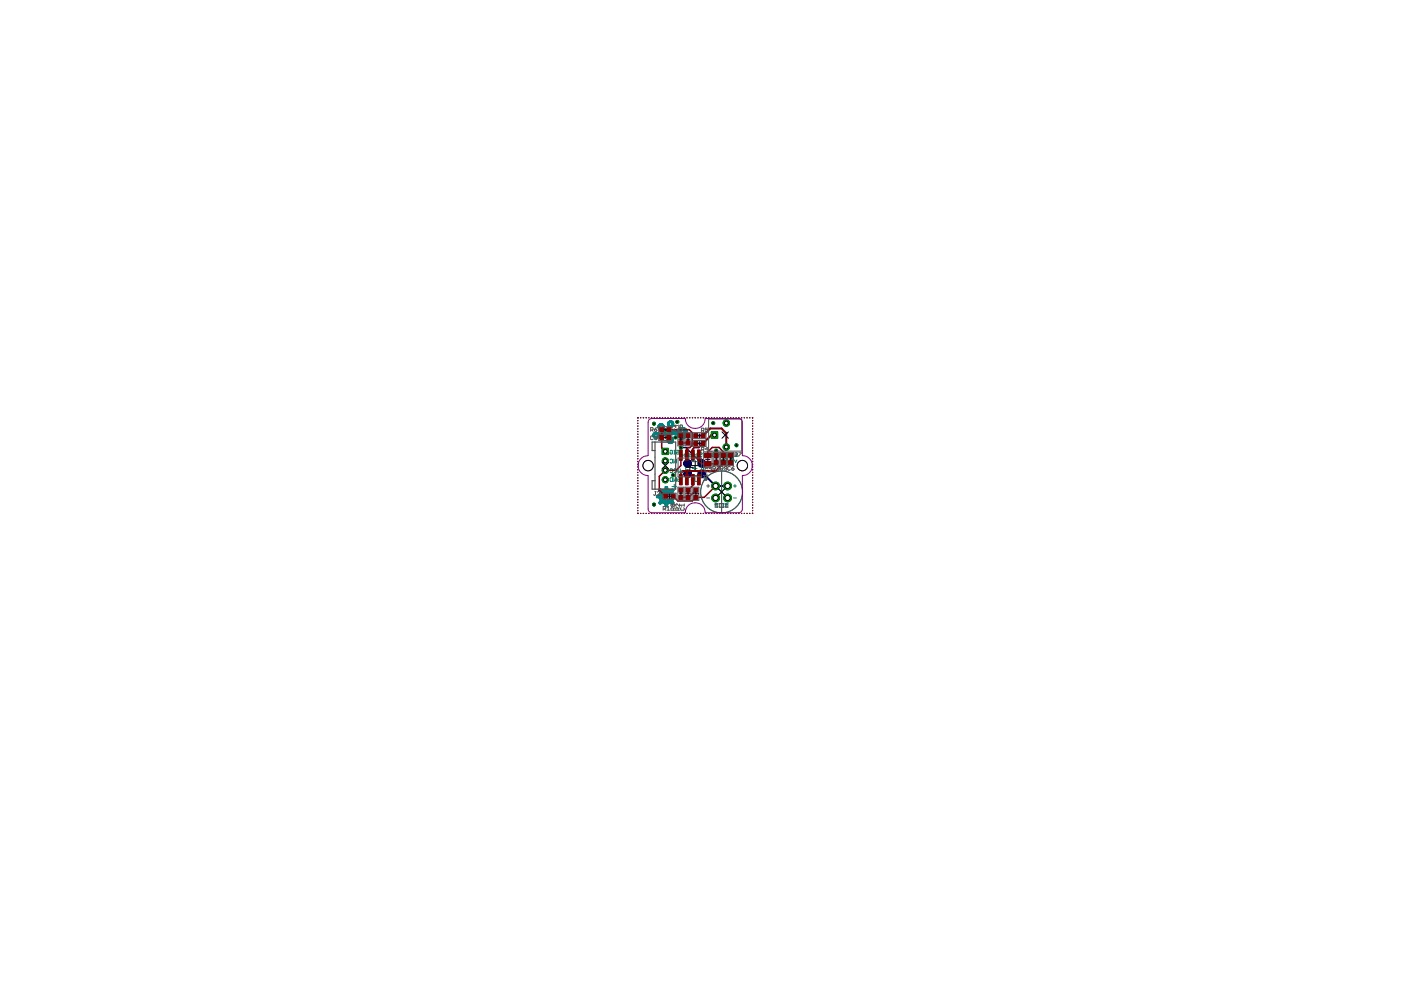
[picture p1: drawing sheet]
<svg xmlns="http://www.w3.org/2000/svg" width="297mm" height="210mm" viewBox="0 0 297 210" stroke-linecap="round" stroke-linejoin="round" font-family="sans-serif">
<g fill="none" stroke="#008080" stroke-width=".21">
<path d="M142.1 95.6l.1-.1 .4 .1v.5l-.1 .2-.4-.2v-.2h.2M142.1 97.5l.1-.1 .4 .1v.5l-.1 .2-.4-.2M142.1 99.5l.1-.1 .4 .1v.6l-.1 .1-.4-.1M142.9 97.4v.8l.5-.8v.8M142.9 99.5l.1-.1 .4 .1-.1 .7-.4-.1M142.9 95.5h.2M142.9 96.3h.2M143 95.5v.8M143.4 95.6l.2-.1 .4 .1-.2 .3-.4 .1 .2 .3 .4-.2M143.7 99.4v.5l.3 .3 .2-.3v-.5M144.4 91.7h1M144.4 96.2l.4 .3"/>
<path d="M144.8 96.2v.6M144.9 91.3v.9M145.2 96.2l.4 .2-.1 .4-.4-.2zM145.4 97.9h3.8v2.6l-.4 .3h-3.4zM145.9 96.2l.5 .2-.5 .2 .5 .2M146.7 96.8v-.4l.2-.2h.3v.6M146.8 99.4h1M147.3 98.8v1.1M148.1 96.5h-.6l.2-.3 .4 .2-.2 .4h-.2M148.4 96.1l.1-.1 .4 .1-.2 .3-.3 .1 .1 .3 .4-.2M150 96.2l.5 .2-.4 .1-.1 .1 .1 .2h.4M150.8 96.2l.5 .2-.5 .2 .5 .2"/>
<path d="M152.1 96.5h-.5l.1-.3 .4 .2v.2l-.4 .2M152.4 96.8l.2-.6h.4v.6M153 99.9v8.8M153.2 96v.8h.4l.2-.4-.6-.2M153.4 97.2v.8h-.4l-.2-.4 .6-.1M153.7 97.6l.5-.1-.1-.3-.4 .2v.5l.1 .1 .4-.1M154.1 96.2v.6h.4l.1-.6M154.5 97.9l.1 .1zM154.9 97.4l.1 .6 .4-.1M154.9 97.4l.4-.2 .1 .7M154.9 97.4l.5 .5M155 96.2l.4 .2-.1 .4-.4-.2z"/>
<path d="M155.7 97.5l.3 .5 .2-.5M156.2 96v.8h-.5M139.3 105.3h1.2M139.3 105.2h1.2M139.3 105.1h1.2M139.4 105.5h1.2M139.6 105h.9M139.7 104h.7M139.7 106.6h3.1M139.8 106.7h.5M139.8 104.1h3M139.8 103.9h.4"/>
<path d="M139.8 106.4h2.9M139.8 105.6h.8M139.8 104.9h.8M139.8 103.8h.3M139.9 106.8h.1M139.9 106.3h2.8M139.9 105.7h.8M139.9 104.8h.9M139.9 104.3h2.8M139.9 105.8h.9M140 104.6h.9M140 106.2h2.6"/>
<path d="M140 105.9h.8M140 104.4h2.6M140 104.5h2.6M140 106.1l-.3 .5M140 106.1h1.4M140.5 104h1.6M140.7 106.7h1.1M140.8 106l.6 .1M140.8 103.9h1M140.9 106.8h.7M141.1 103.8l-.7 .3-.5-.4-.2 .4 .3 .3-.2 .5-.5 .2v.4l.5 .1 .2 .5M141.1 107.3h.4"/>
<path d="M141.1 107.1h.4M141.1 107h.4M141.1 106.9h.4M141.1 103.8h.5M141.1 103.7h.4M141.1 103.5h.4M141.1 103.4h.4M141.4 103.3l.2 .5M141.5 103.3h-.4v.5M141.5 106.1h1.2M141.6 103.8l.6 .3 .4-.3 .2 .3-.2 .5-.7 .3-.2-.3h-.8l-.4 .3v.6l.3 .5M141.6 105.9h1.1"/>
<path d="M141.6 103.7l-.1-.5h-.5l-.1 .5-.4 .2-.5-.3-.4 .4 .4 .5-.2 .4-.6 .1v.5l.6 .1 .2 .5-.4 .5 .4 .4 .5-.4 .4 .2 .1 .6h.5l.1-.6M141.7 103.7l.5 .2 .4-.3 .4 .4-.3 .4 .1 .2-.9 .4a.7 .7 0 0 0-1.1-.3 .7 .7 0 0 0 0 1.1 .7 .7 0 0 0 1.1-.2l.9 .4-.1 .2 .3 .4-.4 .4-.4-.4-.6 .2M141.7 104.6h.8M141.8 105.8h.5M141.8 104.8h.5M141.9 104.9h.2M141.9 105.7l.8 .3M141.9 105.7l-.5 .4M141.9 105.7h.1M142.1 101.4l.5-.1v.8l-.5-.1zM142.2 104h.6M142.3 106.7h.4"/>
<path d="M142.4 103.9h.3M142.5 103.2h.9M142.5 106.8h.1M142.7 106l-.1 .2 .2 .4-.2 .2-.4-.2-.6 .1-.2 .7h-.3v-.6l-.7-.2-.5 .2M142.9 101.3v.8l.5-.8v.8M143 102.7v1M143.7 101.4l.1-.1 .4 .1-.1 .7-.4-.1v-.3h.3M146.5 101.7h.5l-.4-.4v.8M147.3 101.3l.2 .8 .4-.1v-.7M152.1 106.9l-.1-.1-.4 .1 .5 .6h-.5M152.3 103.6l1.4 1.4M152.4 107.4l.2 .1 .4-.1"/>
<path d="M152.4 106.9l.2-.1 .4 .1M153.2 107.5h.3M153.2 106.8h.3M153.4 106.8v.7M153.7 103.6l-1.4 1.4M153.8 107.5v-.7l.3 .2 .2-.2v.7M155.5 105.6h.6M155.5 103h.6M155.8 102.7v.7"/>
<circle cx="153" cy="104.3" r="4.4"/>
</g>
<g fill="#008080" stroke="#008080" stroke-width=".21">
<path d="M145.8 91.5v.6z"/>
<path d="M145.7 91.4l.1 .8z"/>
<path d="M145.7 91.3l.1 1z"/>
<path d="M145.7 91.3v1z"/>
<path d="M145.7 91.2v1.2z"/>
<path d="M145.6 91.2l.1 1.2z"/>
<path d="M145.6 91.1v1.4z"/>
<path d="M145.5 91l.1 1.6z"/>
<path d="M145.5 91v1.6z"/>
<path d="M145.4 90.9l.1 1.8z"/>
<path d="M145.4 90.9v1.8z"/>
<path d="M145.3 90.9l.1 1.8z"/>
<path d="M145.3 90.8l.1 2z"/>
<path d="M145.3 90.8v2z"/>
<path d="M145.2 90.8l.1 2z"/>
<path d="M145.2 90.8v2z"/>
<path d="M145.2 90.8v1z"/>
<path d="M145.2 91.9v.9z"/>
<path d="M145.2 90.7v.9z"/>
<path d="M145.2 92v.8z"/>
<path d="M145.1 90.7l.1 .9z"/>
<path d="M145.1 92l.1 .9z"/>
<path d="M145.1 90.7v.8z"/>
<path d="M145.1 92.1v.8z"/>
<path d="M145.1 90.7v.7z"/>
<path d="M145.1 92.2v.7z"/>
<path d="M145 90.7l.1 .7z"/>
<path d="M145 92.2l.1 .7z"/>
<path d="M145 90.7v.7z"/>
<path d="M145 92.2v.7z"/>
<path d="M144.9 90.7l.1 .7z"/>
<path d="M144.9 92.2l.1 .7z"/>
<path d="M144.9 92.3l.1 .6z"/>
<path d="M144.9 90.7v.6z"/>
<path d="M144.9 92.3v.6z"/>
<path d="M144.9 92.3v.7z"/>
<path d="M144.8 90.7l.1 .6z"/>
<path d="M144.8 92.3l.1 .7z"/>
<path d="M144.8 92.3l.1 .6z"/>
<path d="M144.8 90.6v.7z"/>
<path d="M144.8 92.3v.6z"/>
<path d="M144.7 90.6l.1 .7z"/>
<path d="M144.7 92.3l.1 .7z"/>
<path d="M144.7 92.4l.1 .6z"/>
<path d="M144.7 90.6v.7z"/>
<path d="M144.7 92.4v.6z"/>
<path d="M144.6 90.6l.1 .7z"/>
<path d="M144.6 92.4l.1 .6z"/>
<path d="M144.6 90.6v.7z"/>
<path d="M144.6 92.4v.6z"/>
<path d="M144.5 90.6l.1 .7z"/>
<path d="M144.5 92.3l.1 .6z"/>
<path d="M144.5 90.6v.7z"/>
<path d="M144.5 92.3v.6z"/>
<path d="M144.5 90.7v.6z"/>
<path d="M144.4 90.7l.1 .6z"/>
<path d="M144.4 92.3l.1 .7z"/>
<path d="M144.4 90.7v.6z"/>
<path d="M144.4 92.3v.6z"/>
<path d="M144.4 90.7v.7z"/>
<path d="M144.3 90.7l.1 .7z"/>
<path d="M144.3 92.2l.1 .7z"/>
<path d="M144.3 90.7v.7z"/>
<path d="M144.3 92.2v.7z"/>
<path d="M144.2 90.7l.1 .7z"/>
<path d="M144.2 92.1l.1 .8z"/>
<path d="M144.2 90.7l.1 .8z"/>
<path d="M144.2 90.7v.8z"/>
<path d="M144.2 92.1v.8z"/>
<path d="M144.2 90.7v.9z"/>
<path d="M144.2 92v.8z"/>
<path d="M144.1 90.8l.1 .9z"/>
<path d="M144.1 92l.1 .9z"/>
<path d="M144.1 90.8v2z"/>
<path d="M144 90.8l.1 2z"/>
<path d="M144 90.8v2z"/>
<path d="M144 90.9v1.8z"/>
<path d="M143.9 90.9l.1 1.8z"/>
<path d="M143.9 90.9v1.8z"/>
<path d="M143.8 90.9l.1 1.8z"/>
<path d="M143.8 91l.1 1.6z"/>
<path d="M143.8 91v1.6z"/>
<path d="M143.8 91.1v1.4z"/>
<path d="M143.7 91.1l.1 1.4z"/>
<path d="M143.7 91.1v1.4z"/>
<path d="M143.7 91.2v1.2z"/>
<path d="M143.6 91.2l.1 1.2z"/>
<path d="M143.6 91.3v1z"/>
<path d="M143.6 91.3v.9z"/>
<path d="M143.5 91.4l.1 .8z"/>
<path d="M143.5 91.4v.8z"/>
<path d="M143.4 91.4l.1 .7z"/>
<path d="M143.4 91.4v.7z"/>
<path d="M143.3 91.4l.1 .7z"/>
<path d="M143.3 91.4v.7z"/>
<path d="M143.2 91.4l.1 .7z"/>
<path d="M143.2 91.4v.7z"/>
<path d="M143.1 91.4l.1 .7z"/>
<path d="M143.1 91.4v.7z"/>
<path d="M143 91.4l.1 .7z"/>
<path d="M143 91.4v.7z"/>
<path d="M142.9 91.4l.1 .7z"/>
<path d="M142.9 91.4v.7z"/>
<path d="M142.8 91.4l.1 .7z"/>
<path d="M142.8 89.7l.1 .4z"/>
<path d="M142.8 89.6v.5z"/>
<path d="M142.8 91.4v.7z"/>
<path d="M142.8 89.6v.6z"/>
<path d="M142.7 89.5l.1 .8z"/>
<path d="M142.7 91.4l.1 .7z"/>
<path d="M142.7 93.2l.1 .4z"/>
<path d="M142.7 89.5v.8z"/>
<path d="M142.7 91.4v.7z"/>
<path d="M142.7 93.1v.5z"/>
<path d="M142.7 93.1v.6z"/>
<path d="M142.7 89.4v1z"/>
<path d="M142.7 93v.7z"/>
<path d="M142.6 89.4l.1 1z"/>
<path d="M142.6 91.4l.1 .7z"/>
<path d="M142.6 93l.1 .8z"/>
<path d="M142.6 92.9l.1 .9z"/>
<path d="M142.6 89.4v1z"/>
<path d="M142.6 91.4v.7z"/>
<path d="M142.6 92.9v.9z"/>
<path d="M142.6 89.4v1.1z"/>
<path d="M142.6 92.9v1z"/>
<path d="M142.5 89.3l.1 1.1z"/>
<path d="M142.5 91.4l.1 .7z"/>
<path d="M142.5 92.9l.1 1z"/>
<path d="M142.5 89.3l.1 1.2z"/>
<path d="M142.5 92.8l.1 1.1z"/>
<path d="M142.5 89.3v.6z"/>
<path d="M142.5 90v.5z"/>
<path d="M142.5 91.4v.7z"/>
<path d="M142.5 92.8v1.1z"/>
<path d="M142.5 89.3v.5z"/>
<path d="M142.4 89.3l.1 .4z"/>
<path d="M142.4 90.1l.1 .5z"/>
<path d="M142.4 91.4l.1 .7z"/>
<path d="M142.4 92.8l.1 1.1z"/>
<path d="M142.4 92.8l.1 .6z"/>
<path d="M142.4 93.4l.1 .6z"/>
<path d="M142.4 89.3v.4z"/>
<path d="M142.4 90.1v.4z"/>
<path d="M142.4 91.4v.7z"/>
<path d="M142.4 92.8v.4z"/>
<path d="M142.4 93.5v.5z"/>
<path d="M142.4 89.3v.3z"/>
<path d="M142.4 90.2v.4z"/>
<path d="M142.4 93.6v.4z"/>
<path d="M142.3 89.2l.1 .4z"/>
<path d="M142.3 90.2l.1 .4z"/>
<path d="M142.3 91.4l.1 .7z"/>
<path d="M142.3 92.8l.1 .4z"/>
<path d="M142.3 93.6l.1 .4z"/>
<path d="M142.3 89.2v.4z"/>
<path d="M142.3 90.2v.4z"/>
<path d="M142.3 91.4v.7z"/>
<path d="M142.3 92.7v.5z"/>
<path d="M142.3 93.6v.4z"/>
<path d="M142.3 89.3v.3z"/>
<path d="M142.3 92.7v.4z"/>
<path d="M142.3 93.7v.3z"/>
<path d="M142.2 89.3l.1 .3z"/>
<path d="M142.2 90.2l.1 .4z"/>
<path d="M142.2 91.4l.1 .7z"/>
<path d="M142.2 92.7l.1 .4z"/>
<path d="M142.2 93.7l.1 .3z"/>
<path d="M142.2 89.3v.3z"/>
<path d="M142.2 90.2v.4z"/>
<path d="M142.2 91.4v.7z"/>
<path d="M142.2 92.7v.4z"/>
<path d="M142.2 93.7v.3z"/>
<path d="M142.1 89.3l.1 .3z"/>
<path d="M142.1 90.2l.1 .4z"/>
<path d="M142.1 91.4l.1 .7z"/>
<path d="M142.1 92.7l.1 .4z"/>
<path d="M142.1 93.7l.1 .3z"/>
<path d="M142.1 92.7l.1 .3z"/>
<path d="M142.1 89.3v.3z"/>
<path d="M142.1 90.2v.5z"/>
<path d="M142.1 91.4v.7z"/>
<path d="M142.1 92.7v.3z"/>
<path d="M142.1 93.7v.3z"/>
<path d="M142 89.3l.1 .3z"/>
<path d="M142 90.2l.1 .5z"/>
<path d="M142 91.4l.1 .7z"/>
<path d="M142 92.7l.1 .3z"/>
<path d="M142 93.7l.1 .3z"/>
<path d="M142 89.2l.1 .4z"/>
<path d="M142 92.7l.1 .4z"/>
<path d="M142 89.2v.4z"/>
<path d="M142 90.2v.5z"/>
<path d="M142 91.4v.7z"/>
<path d="M142 92.7v.4z"/>
<path d="M142 93.7v.3z"/>
<path d="M142 89.3v.3z"/>
<path d="M142 90.2v.6z"/>
<path d="M142 89.3v.4z"/>
<path d="M141.9 89.3l.1 .4z"/>
<path d="M141.9 90.1l.1 .8z"/>
<path d="M141.9 91.3l.1 .8z"/>
<path d="M141.9 92.6l.1 .5z"/>
<path d="M141.9 93.7l.1 .3z"/>
<path d="M141.9 89.3v.4z"/>
<path d="M141.9 90.1v.9z"/>
<path d="M141.9 91.3v.9z"/>
<path d="M141.9 92.6v.5z"/>
<path d="M141.9 93.7v.3z"/>
<path d="M141.9 89.3v.5z"/>
<path d="M141.9 92.5v.6z"/>
<path d="M141.9 93.6v.4z"/>
<path d="M141.9 90v1.1z"/>
<path d="M141.9 91.2v1z"/>
<path d="M141.9 92.5v.7z"/>
<path d="M141.8 89.3l.1 2.9z"/>
<path d="M141.8 92.4l.1 .8z"/>
<path d="M141.8 93.6l.1 .4z"/>
<path d="M141.8 89.3v3z"/>
<path d="M141.8 92.4v.8z"/>
<path d="M141.8 93.5v.5z"/>
<path d="M141.8 89.4v3.9z"/>
<path d="M141.8 89.4v4.6z"/>
<path d="M141.7 89.4l.1 1.1z"/>
<path d="M141.7 90.6l.1 3.3z"/>
<path d="M141.7 89.4l.1 1z"/>
<path d="M141.7 90.7l.1 1z"/>
<path d="M141.7 91.8l.1 2.1z"/>
<path d="M141.7 89.4v1z"/>
<path d="M141.7 90.8v.8z"/>
<path d="M141.7 91.8v2.1z"/>
<path d="M141.6 89.5l.1 .8z"/>
<path d="M141.6 90.8l.1 .7z"/>
<path d="M141.6 91.9l.1 .8z"/>
<path d="M141.6 92.8l.1 1.1z"/>
<path d="M141.6 90.9l.1 .6z"/>
<path d="M141.6 92.9l.1 1z"/>
<path d="M141.6 89.6v.7z"/>
<path d="M141.6 91v.5z"/>
<path d="M141.6 92v.6z"/>
<path d="M141.6 92.9v.9z"/>
<path d="M141.6 89.6v.6z"/>
<path d="M141.6 91v.4z"/>
<path d="M141.6 92v.5z"/>
<path d="M141.6 93v.8z"/>
<path d="M141.5 89.6l.1 .6z"/>
<path d="M141.5 91l.1 .4z"/>
<path d="M141.5 92l.1 .5z"/>
<path d="M141.5 93l.1 .8z"/>
<path d="M141.5 89.7l.1 .4z"/>
<path d="M141.5 92l.1 .4z"/>
<path d="M141.5 93l.1 .7z"/>
<path d="M141.5 89.8v.2z"/>
<path d="M141.5 91.1v.3z"/>
<path d="M141.5 92v.4z"/>
<path d="M141.5 93v.7z"/>
<path d="M141.5 93.1v.5z"/>
<path d="M141.5 92.1v.3z"/>
<path d="M141.5 93.2v.4z"/>
<path d="M141.4 91.1l.1 .3z"/>
<path d="M141.4 92.1l.1 .3z"/>
<path d="M141.4 93.3l.1 .2z"/>
<path d="M141.4 91.1v.3z"/>
<path d="M141.4 92.1v.3z"/>
<path d="M141.3 91.1l.1 .3z"/>
<path d="M141.3 92.1l.1 .3z"/>
<path d="M141.3 91.1v.3z"/>
<path d="M141.3 92.1v.3z"/>
<path d="M141.3 92v.4z"/>
<path d="M141.2 91.1l.1 .3z"/>
<path d="M141.2 92l.1 .4z"/>
<path d="M141.2 91.1v.4z"/>
<path d="M141.2 92v.4z"/>
<path d="M141.2 91.9v.5z"/>
<path d="M141.1 91.1l.1 .4z"/>
<path d="M141.1 91.9l.1 .5z"/>
<path d="M141.1 91.9l.1 .4z"/>
<path d="M141.1 91.1v.5z"/>
<path d="M141.1 91.9v.4z"/>
<path d="M141.1 91.1v.6z"/>
<path d="M141.1 91.8v.5z"/>
<path d="M141 91.1l.1 1.2z"/>
<path d="M141 91.1v1.2z"/>
<path d="M141 91v1.3z"/>
<path d="M140.9 91.1l.1 1.1z"/>
<path d="M140.9 91v1.2z"/>
<path d="M140.8 90.9l.1 1.2z"/>
<path d="M140.8 90.3v.4z"/>
<path d="M140.8 90.9v.4z"/>
<path d="M140.8 91.4v.6z"/>
<path d="M140.8 90.3v.9z"/>
<path d="M140.7 90.2l.1 1z"/>
<path d="M140.7 91.5l.1 .5z"/>
<path d="M140.7 91.7l.1 .3z"/>
<path d="M140.7 90.1v1.1z"/>
<path d="M140.7 91.7v.3z"/>
<path d="M140.6 90l.1 1.1z"/>
<path d="M140.6 91.7l.1 .3z"/>
<path d="M140.6 91.8l.1 .3z"/>
<path d="M140.6 90v1.1z"/>
<path d="M140.6 91.8v.3z"/>
<path d="M140.5 89.9l.1 1.2z"/>
<path d="M140.5 91.8l.1 .3z"/>
<path d="M140.5 89.9v1.2z"/>
<path d="M140.5 91.8v.3z"/>
<path d="M140.4 89.9l.1 .5z"/>
<path d="M140.4 90.6l.1 .5z"/>
<path d="M140.4 91.8l.1 .3z"/>
<path d="M140.4 89.9v.4z"/>
<path d="M140.4 90.7v.4z"/>
<path d="M140.4 91.8v.3z"/>
<path d="M140.4 90.7v.5z"/>
<path d="M140.3 89.9l.1 .4z"/>
<path d="M140.3 90.8l.1 .3z"/>
<path d="M140.3 91.8l.1 .3z"/>
<path d="M140.3 89.9l.1 .3z"/>
<path d="M140.3 89.9v.3z"/>
<path d="M140.3 90.8v.4z"/>
<path d="M140.3 91.8v.3z"/>
<path d="M140.2 89.8l.1 .4z"/>
<path d="M140.2 90.8l.1 .4z"/>
<path d="M140.2 91.8l.1 .3z"/>
<path d="M140.2 91.9l.1 .3z"/>
<path d="M140.2 89.8v.4z"/>
<path d="M140.2 90.8v.4z"/>
<path d="M140.2 91.9v.3z"/>
<path d="M140.1 89.8l.1 .4z"/>
<path d="M140.1 90.8l.1 .4z"/>
<path d="M140.1 91.9l.1 .3z"/>
<path d="M140.1 89.8v.4z"/>
<path d="M140.1 90.8v.4z"/>
<path d="M140.1 91.9v.3z"/>
<path d="M140 89.9l.1 .3z"/>
<path d="M140 90.8l.1 .4z"/>
<path d="M140 91.9l.1 .3z"/>
<path d="M140 89.9v.3z"/>
<path d="M140 90.8v.4z"/>
<path d="M140 91.9v.3z"/>
<path d="M140 90.8v.3z"/>
<path d="M139.9 89.9l.1 .4z"/>
<path d="M139.9 90.7l.1 .5z"/>
<path d="M139.9 91.9l.1 .3z"/>
<path d="M139.9 89.9v.4z"/>
<path d="M139.9 90.7v.4z"/>
<path d="M139.9 91.9v.3z"/>
<path d="M139.8 89.9l.1 .4z"/>
<path d="M139.8 90.7l.1 .4z"/>
<path d="M139.8 92l.1 .3z"/>
<path d="M139.8 89.9l.1 .5z"/>
<path d="M139.8 90.6l.1 .5z"/>
<path d="M139.8 91.9l.1 .4z"/>
<path d="M139.8 89.9v1.2z"/>
<path d="M139.8 91.9v.4z"/>
<path d="M139.8 92v.3z"/>
<path d="M139.7 90l.1 1.1z"/>
<path d="M139.7 92l.1 .4z"/>
<path d="M139.7 90l.1 1z"/>
<path d="M139.7 91.9l.1 .5z"/>
<path d="M139.7 90v1z"/>
<path d="M139.7 92v.5z"/>
<path d="M139.7 92v.6z"/>
<path d="M139.6 90l.1 1z"/>
<path d="M139.6 91.9l.1 .7z"/>
<path d="M139.6 90.1l.1 .8z"/>
<path d="M139.6 91.9l.1 .8z"/>
<path d="M139.6 90.1v.8z"/>
<path d="M139.6 91.9v.8z"/>
<path d="M139.6 90.2v.6z"/>
<path d="M139.6 91.8v1z"/>
<path d="M139.5 90.2l.1 .6z"/>
<path d="M139.5 91.8l.1 1z"/>
<path d="M139.5 90.3v.4z"/>
<path d="M139.5 91.8v1z"/>
<path d="M139.5 90.4v.2z"/>
<path d="M139.4 91.8l.1 1.1z"/>
<path d="M139.4 91.7v1.2z"/>
<path d="M139.4 91.7v.5z"/>
<path d="M139.4 92.4v.5z"/>
<path d="M139.3 91.7l.1 .5z"/>
<path d="M139.3 92.5l.1 .4z"/>
<path d="M139.3 91.7l.1 .4z"/>
<path d="M139.3 91.7v.4z"/>
<path d="M139.3 92.5v.4z"/>
<path d="M139.3 92.5v.5z"/>
<path d="M139.2 91.7l.1 .4z"/>
<path d="M139.2 92.6l.1 .4z"/>
<path d="M139.2 91.7l.1 .3z"/>
<path d="M139.2 91.7v.3z"/>
<path d="M139.2 92.6v.4z"/>
<path d="M139.1 91.7l.1 .3z"/>
<path d="M139.1 92.6l.1 .4z"/>
<path d="M139.1 91.7v.3z"/>
<path d="M139.1 92.6v.4z"/>
<path d="M139 91.7l.1 .3z"/>
<path d="M139 92.6l.1 .4z"/>
<path d="M139 91.7v.3z"/>
<path d="M139 92.6v.4z"/>
<path d="M138.9 91.7l.1 .3z"/>
<path d="M138.9 92.6l.1 .4z"/>
<path d="M138.9 91.7v.3z"/>
<path d="M138.9 92.6v.4z"/>
<path d="M138.9 91.7v.4z"/>
<path d="M138.8 91.7l.1 .4z"/>
<path d="M138.8 92.5l.1 .5z"/>
<path d="M138.8 92.5l.1 .4z"/>
<path d="M138.8 91.7v.4z"/>
<path d="M138.8 92.5v.4z"/>
<path d="M138.8 91.7v.5z"/>
<path d="M138.7 91.7l.1 .5z"/>
<path d="M138.7 92.4l.1 .5z"/>
<path d="M138.7 91.7v1.2z"/>
<path d="M138.7 91.8v1.1z"/>
<path d="M138.6 91.8l.1 1z"/>
<path d="M138.6 91.8v1z"/>
<path d="M138.5 91.9l.1 .8z"/>
<path d="M138.5 91.9v.8z"/>
<path d="M138.5 92v.6z"/>
<path d="M138.4 92.1l.1 .5z"/>
<path d="M138.4 92.1l.1 .4z"/>
</g>
<path d="M149.5 101.3h.4v.4h-.4z" fill-rule="evenodd" fill="#008080" stroke="#008080" stroke-width=".21"/>
<g fill="#000080" stroke="#000080" stroke-width=".21">
<circle cx="148.8" cy="100.5" r=".85"/>
<circle cx="145.8" cy="100.5" r=".85"/>
<circle cx="145.8" cy="98.3" r=".85"/>
<circle cx="148.8" cy="98.3" r=".85"/>
</g>
<g fill="none" stroke="#000080" stroke-width=".25">
<path d="M135.2 89.2h.1M135.2 89.7v.1M135.2 90.3v.1M135.2 90.9v.1M135.2 91.5h.1M135.2 92v.1M135.2 92.6v.1M135.2 93.2v.1M135.2 93.8v.1M135.2 94.4h.1M135.2 94.9v.1M135.2 95.5v.1"/>
<path d="M135.2 96.1v.1M135.2 96.7h.1M135.2 97.2v.1M135.2 97.8v.1M135.2 98.4v.1M135.2 99h.1M135.2 99.5v.1M135.3 88.6h-.1M135.8 88.6h.1M136.4 88.6h.1M137 88.6h.1M137.5 88.6h.1"/>
<path d="M138.1 88.6h.1M138.7 88.6h.1M139.3 88.6h.1M139.8 88.6h.1M140.4 88.6h.1M141 88.6h.1M141.6 88.6h.1M142.2 88.6h.1M142.7 88.6h.1M143.3 88.6h.1M143.9 88.6h.1M144.5 88.6h.1"/>
<path d="M145.1 88.6h.1M145.6 88.6h.1M146.2 88.6h.1M146.8 88.6h.1M147.4 88.6h.1M148 88.6h.1M148.5 88.6h.1M149.1 88.6h.1M149.7 88.6h.1M150.3 88.6h.1M150.8 88.6h.1M151.4 88.6h.1"/>
<path d="M152 88.6h.1M152.6 88.6h.1M153.1 88.6h.1M153.7 88.6h.1M154.3 88.6h.1M154.9 88.6h.1M155.5 88.6h.1M156 88.6h.1M156.6 88.6h.1M157.2 88.6h.1M157.8 88.6h.1M158.3 88.6h.1"/>
<path d="M158.9 88.6h.1M159.5 88.6h.1M159.6 89.2h.1M159.6 89.7v.1M159.6 90.3v.1M159.6 90.9v.1M159.6 91.5h.1M159.6 92v.1M159.6 92.6v.1M159.6 93.2v.1M159.6 93.8v.1M159.6 94.4h.1"/>
<path d="M159.6 94.9v.1M159.6 95.5v.1M159.6 96.1v.1M159.6 96.7h.1M159.6 97.2v.1M159.6 97.8v.1M159.6 98.4v.1M159.6 99h.1M159.6 99.5v.1M135.2 108.8l.1 .1M135.2 100.1v.1M135.2 100.7v.1"/>
<path d="M135.2 101.3v.1M135.2 101.9h.1M135.2 102.4v.1M135.2 103v.1M135.2 103.6v.1M135.2 104.2h.1M135.2 104.8h.1M135.2 105.3v.1M135.2 105.9v.1M135.2 106.5v.1M135.2 107.1h.1M135.2 107.7h.1"/>
<path d="M135.2 108.2v.1M135.8 108.9h.1M136.4 108.9h.1M137 108.9h.1M137.5 108.9h.1M138.1 108.9h.1M138.7 108.9h.1M139.3 108.9h.1M139.8 108.9h.1M140.4 108.9h.1M141 108.9h.1M141.6 108.9h.1"/>
<path d="M142.2 108.9h.1M142.7 108.9h.1M143.3 108.9h.1M143.9 108.9h.1M144.5 108.9h.1M145.1 108.9h.1M145.6 108.9h.1M146.2 108.9h.1M146.8 108.9h.1M147.4 108.9h.1M148 108.9h.1M148.5 108.9h.1"/>
<path d="M149.1 108.9h.1M149.7 108.9h.1M150.3 108.9h.1M150.8 108.9h.1M151.4 108.9h.1M152 108.9h.1M152.6 108.9h.1M153.1 108.9h.1M153.7 108.9h.1M154.3 108.9h.1M154.9 108.9h.1M155.5 108.9h.1"/>
<path d="M156 108.9h.1M156.6 108.9h.1M157.2 108.9h.1M157.8 108.9h.1M158.3 108.9h.1M158.9 108.9h.1M159.6 108.8l-.1 .1M159.6 100.1v.1M159.6 100.7v.1M159.6 101.3v.1M159.6 101.9h.1M159.6 102.4v.1"/>
<path d="M159.6 103v.1M159.6 103.6v.1M159.6 104.2h.1M159.6 104.8h.1M159.6 105.3v.1M159.6 105.9v.1M159.6 106.5v.1M159.6 107.1h.1M159.6 107.7h.1M159.6 108.2v.1"/>
</g>
<path d="M144.4 94.9h1l3.4 3.4" fill="none" stroke="#000080" stroke-width=".32"/>
<path d="M148.8 100.5h.3l2.6 2.5h2.6" fill="none" stroke="#000080" stroke-width=".42"/>
<path d="M140.4 95.1h1.3v1.3h-1.3z" fill="#008000" stroke="#008000" stroke-width=".21"/>
<circle cx="141.1" cy="95.7" r=".4" fill="#fff" stroke="#000" stroke-width=".21"/>
<circle cx="141.1" cy="97.7" r=".66" fill="#008000" stroke="#008000" stroke-width=".21"/>
<circle cx="141.1" cy="97.7" r=".4" fill="#fff" stroke="#000" stroke-width=".21"/>
<circle cx="141.1" cy="99.7" r=".66" fill="#008000" stroke="#008000" stroke-width=".21"/>
<circle cx="141.1" cy="99.7" r=".4" fill="#fff" stroke="#000" stroke-width=".21"/>
<circle cx="141.1" cy="101.7" r=".66" fill="#008000" stroke="#008000" stroke-width=".21"/>
<circle cx="141.1" cy="101.7" r=".4" fill="#fff" stroke="#000" stroke-width=".21"/>
<circle cx="154" cy="94.8" r=".68" fill="#008000" stroke="#008000" stroke-width=".21"/>
<circle cx="154" cy="94.8" r=".4" fill="#fff" stroke="#000" stroke-width=".21"/>
<circle cx="154" cy="89.7" r=".68" fill="#008000" stroke="#008000" stroke-width=".21"/>
<circle cx="154" cy="89.7" r=".4" fill="#fff" stroke="#000" stroke-width=".21"/>
<path d="M150.8 91.6h1.4v1.3h-1.4z" fill="#008000" stroke="#008000" stroke-width=".21"/>
<circle cx="151.5" cy="92.2" r=".4" fill="#fff" stroke="#000" stroke-width=".21"/>
<circle cx="151.7" cy="103" r=".83" fill="#008000" stroke="#008000" stroke-width=".21"/>
<circle cx="151.7" cy="103" r=".55" fill="#fff" stroke="#000" stroke-width=".21"/>
<circle cx="151.7" cy="105.6" r=".83" fill="#008000" stroke="#008000" stroke-width=".21"/>
<circle cx="151.7" cy="105.6" r=".55" fill="#fff" stroke="#000" stroke-width=".21"/>
<circle cx="154.3" cy="103" r=".83" fill="#008000" stroke="#008000" stroke-width=".21"/>
<circle cx="154.3" cy="103" r=".55" fill="#fff" stroke="#000" stroke-width=".21"/>
<circle cx="154.3" cy="105.6" r=".83" fill="#008000" stroke="#008000" stroke-width=".21"/>
<circle cx="154.3" cy="105.6" r=".55" fill="#fff" stroke="#000" stroke-width=".21"/>
<circle cx="142.7" cy="100.8" r=".32" fill="#008000" stroke="#008000" stroke-width=".21"/>
<circle cx="142.7" cy="100.8" r=".15" fill="#fff" stroke="#000" stroke-width=".21"/>
<circle cx="143.6" cy="89.5" r=".32" fill="#008000" stroke="#008000" stroke-width=".21"/>
<circle cx="143.6" cy="89.5" r=".15" fill="#fff" stroke="#000" stroke-width=".21"/>
<circle cx="138.7" cy="89.8" r=".32" fill="#008000" stroke="#008000" stroke-width=".21"/>
<circle cx="138.7" cy="89.8" r=".15" fill="#fff" stroke="#000" stroke-width=".21"/>
<circle cx="151.2" cy="89.7" r=".32" fill="#008000" stroke="#008000" stroke-width=".21"/>
<circle cx="151.2" cy="89.7" r=".15" fill="#fff" stroke="#000" stroke-width=".21"/>
<circle cx="156.1" cy="94.4" r=".32" fill="#008000" stroke="#008000" stroke-width=".21"/>
<circle cx="156.1" cy="94.4" r=".15" fill="#fff" stroke="#000" stroke-width=".21"/>
<circle cx="138.7" cy="107" r=".32" fill="#008000" stroke="#008000" stroke-width=".21"/>
<circle cx="138.7" cy="107" r=".15" fill="#fff" stroke="#000" stroke-width=".21"/>
<circle cx="143.2" cy="92.8" r=".32" fill="#008000" stroke="#008000" stroke-width=".21"/>
<circle cx="143.2" cy="92.8" r=".15" fill="#fff" stroke="#000" stroke-width=".21"/>
<circle cx="151.8" cy="95.5" r=".32" fill="#008000" stroke="#008000" stroke-width=".21"/>
<circle cx="151.8" cy="95.5" r=".15" fill="#fff" stroke="#000" stroke-width=".21"/>
<circle cx="144.4" cy="94.9" r=".32" fill="#008000" stroke="#008000" stroke-width=".21"/>
<circle cx="144.4" cy="94.9" r=".15" fill="#fff" stroke="#000" stroke-width=".21"/>
<g fill="#800000" stroke="#800000" stroke-width=".21">
<path d="M147.1 105h.8v.9h-.8z" fill-rule="evenodd"/>
<path d="M147.1 103.5h.8v.8h-.8z" fill-rule="evenodd"/>
<path d="M142.3 104.8h.8v.8h-.8z" fill-rule="evenodd"/>
<path d="M140.8 104.8h.8v.8h-.8z" fill-rule="evenodd"/>
<path d="M145.5 105h.8v.9h-.8z" fill-rule="evenodd"/>
<path d="M145.5 103.5h.8v.8h-.8z" fill-rule="evenodd"/>
<path d="M151.4 96.2h.9v.8h-.9z" fill-rule="evenodd"/>
<path d="M151.4 97.7h.9v.8h-.9z" fill-rule="evenodd"/>
<path d="M149.4 97.9h1.3v.9h-1.3z" fill-rule="evenodd"/>
<path d="M149.4 96.1h1.3v.9h-1.3z" fill-rule="evenodd"/>
<path d="M148.6 93.6h.9v.8h-.9z" fill-rule="evenodd"/>
<path d="M147.1 93.6h.8v.8h-.8z" fill-rule="evenodd"/>
<path d="M143.9 93.5h.9v.8h-.9z" fill-rule="evenodd"/>
<path d="M143.9 92h.9v.8h-.9z" fill-rule="evenodd"/>
<path d="M145.5 92h.8v.8h-.8z" fill-rule="evenodd"/>
<path d="M145.5 93.5h.8v.8h-.8z" fill-rule="evenodd"/>
<path d="M143.9 103.5h.9v.8h-.9z" fill-rule="evenodd"/>
<path d="M143.9 105h.9v.9h-.9z" fill-rule="evenodd"/>
<path d="M147.1 92h.8v.8h-.8z" fill-rule="evenodd"/>
<path d="M148.6 92h.9v.8h-.9z" fill-rule="evenodd"/>
<path d="M153 97.7h.8v.8h-.8z" fill-rule="evenodd"/>
<path d="M153 96.2h.8v.8h-.8z" fill-rule="evenodd"/>
<path d="M154.5 97.7h.8v.8h-.8z" fill-rule="evenodd"/>
<path d="M154.5 96.2h.8v.8h-.8z" fill-rule="evenodd"/>
<path d="M141.4 90.7h.8v.8h-.8z" fill-rule="evenodd"/>
<path d="M139.9 90.7h.8v.8h-.8z" fill-rule="evenodd"/>
<path d="M139.9 92.3h.8v.9h-.8z" fill-rule="evenodd"/>
<path d="M141.4 92.3h.8v.9h-.8z" fill-rule="evenodd"/>
</g>
<g fill="#800000" stroke="#800000" stroke-width=".21">
<path d="M144.1 100.6h.6v2.2h-.6z"/>
<path d="M145.3 100.6h.6v2.2h-.6z"/>
<path d="M146.6 100.6h.6v2.2h-.6z"/>
<path d="M147.9 100.6h.6v2.2h-.6z"/>
<path d="M147.9 95.4h.6v2.2h-.6z"/>
<path d="M146.6 95.4h.6v2.2h-.6z"/>
<path d="M145.3 95.4h.6v2.2h-.6z"/>
<path d="M144.1 95.4h.6v2.2h-.6z"/>
</g>
<g fill="none" stroke="#800000" stroke-width=".25">
<path d="M135.2 89.2h.1M135.2 89.7v.1M135.2 90.3v.1M135.2 90.9v.1M135.2 91.5h.1M135.2 92v.1M135.2 92.6v.1M135.2 93.2v.1M135.2 93.8v.1M135.2 94.4h.1M135.2 94.9v.1M135.2 95.5v.1"/>
<path d="M135.2 96.1v.1M135.2 96.7h.1M135.2 97.2v.1M135.2 97.8v.1M135.2 98.4v.1M135.2 99h.1M135.2 99.5v.1M135.3 88.6h-.1M135.8 88.6h.1M136.4 88.6h.1M137 88.6h.1M137.5 88.6h.1"/>
<path d="M138.1 88.6h.1M138.7 88.6h.1M139.3 88.6h.1M139.8 88.6h.1M140.4 88.6h.1M141 88.6h.1M141.6 88.6h.1M142.2 88.6h.1M142.7 88.6h.1M143.3 88.6h.1M143.9 88.6h.1M144.4 93.9h.1"/>
<path d="M144.5 88.6h.1M145.1 88.6h.1M145.6 88.6h.1M146.2 88.6h.1M146.8 88.6h.1M147.4 88.6h.1M148 88.6h.1M148.5 88.6h.1M149.1 88.6h.1M149.7 88.6h.1M150.3 88.6h.1M150.8 88.6h.1"/>
<path d="M151.4 88.6h.1M152 88.6h.1M152.6 88.6h.1M153.1 88.6h.1M153.7 88.6h.1M154.3 88.6h.1M154.9 88.6h.1M155.5 88.6h.1M156 88.6h.1M156.6 88.6h.1M157.2 88.6h.1M157.8 88.6h.1"/>
<path d="M158.3 88.6h.1M158.9 88.6h.1M159.5 88.6h.1M159.6 89.2h.1M159.6 89.7v.1M159.6 90.3v.1M159.6 90.9v.1M159.6 91.5h.1M159.6 92v.1M159.6 92.6v.1M159.6 93.2v.1M159.6 93.8v.1"/>
<path d="M159.6 94.4h.1M159.6 94.9v.1M159.6 95.5v.1M159.6 96.1v.1M159.6 96.7h.1M159.6 97.2v.1M159.6 97.8v.1M159.6 98.4v.1M159.6 99h.1M159.6 99.5v.1M135.2 108.8l.1 .1M135.2 100.1v.1"/>
<path d="M135.2 100.7v.1M135.2 101.3v.1M135.2 101.9h.1M135.2 102.4v.1M135.2 103v.1M135.2 103.6v.1M135.2 104.2h.1M135.2 104.8h.1M135.2 105.3v.1M135.2 105.9v.1M135.2 106.5v.1M135.2 107.1h.1"/>
<path d="M135.2 107.7h.1M135.2 108.2v.1M135.8 108.9h.1M136.4 108.9h.1M137 108.9h.1M137.5 108.9h.1M138.1 108.9h.1M138.7 108.9h.1M139.3 108.9h.1M139.8 108.9h.1M140.4 108.9h.1M141 108.9h.1"/>
<path d="M141.6 108.9h.1M142.2 108.9h.1M142.7 108.9h.1M143.3 108.9h.1M143.9 108.9h.1M144.5 108.9h.1M145.1 108.9h.1M145.6 108.9h.1M146.2 108.9h.1M146.8 108.9h.1M147.4 108.9h.1M148 108.9h.1"/>
<path d="M148.5 108.9h.1M149.1 108.9h.1M149.7 108.9h.1M150.3 108.9h.1M150.8 108.9h.1M151.4 108.9h.1M152 108.9h.1M152.6 108.9h.1M153.1 108.9h.1M153.7 108.9h.1M154.3 108.9h.1M154.9 108.9h.1"/>
<path d="M155.5 108.9h.1M156 108.9h.1M156.6 108.9h.1M157.2 108.9h.1M157.8 108.9h.1M158.3 108.9h.1M158.9 108.9h.1M159.6 108.8l-.1 .1M159.6 100.1v.1M159.6 100.7v.1M159.6 101.3v.1M159.6 101.9h.1"/>
<path d="M159.6 102.4v.1M159.6 103v.1M159.6 103.6v.1M159.6 104.2h.1M159.6 104.8h.1M159.6 105.3v.1M159.6 105.9v.1M159.6 106.5v.1M159.6 107.1h.1M159.6 107.7h.1M159.6 108.2v.1"/>
</g>
<path d="M144.5 93.9h1.4M145.4 99.9l.2 .2 .3-.2M145.6 99.9v1.8M149.1 92.4l1.5-1.6h2.4l1 1.1v2.9M151.5 92.2h-.7l-1.7 1.8M153.4 98.1l-1.7 1.8h-7l-.3 .3v1.5M153.4 96.6h1.6" fill="none" stroke="#800000" stroke-width=".42"/>
<path d="M140.3 91.1v3.9l.8 .7M141.8 91.1h4.3l.7 .6v2.7l-.5 .5h-.4l-.3 .3v1.3M144.4 93.9v2.6l-.2 .1 .2 2.1-1 1h-2.3l-1.3 1.3v2.9l1.4 1.3M146.8 94h.7M146.8 93.9l.1 .1-.1 .1M148.2 96.5v1.3l.5 .5h2.9l.2-.2M149.1 94l-.9 .9h-1l-.3 .3v1.3M150.1 96.6v-.8l.9-.9h1.4l1 .9v.8M144.4 105.5h1.5M146.9 101.7v1.2l-1 1M147.5 103.9l-1.5 1.6M151.7 103l-2.4 2.5h-1.8l-.7 .7h-3.1l-1-1" fill="none" stroke="#800000" stroke-width=".32"/>
<path d="M145.9 105.5h.1" fill="none" stroke="#800000" stroke-width=".21"/>
<path d="M140.4 95.1h1.3v1.3h-1.3z" fill="#008000" stroke="#008000" stroke-width=".21"/>
<circle cx="141.1" cy="95.7" r=".4" fill="#fff" stroke="#000" stroke-width=".21"/>
<circle cx="141.1" cy="97.7" r=".66" fill="#008000" stroke="#008000" stroke-width=".21"/>
<circle cx="141.1" cy="97.7" r=".4" fill="#fff" stroke="#000" stroke-width=".21"/>
<circle cx="141.1" cy="99.7" r=".66" fill="#008000" stroke="#008000" stroke-width=".21"/>
<circle cx="141.1" cy="99.7" r=".4" fill="#fff" stroke="#000" stroke-width=".21"/>
<circle cx="141.1" cy="101.7" r=".66" fill="#008000" stroke="#008000" stroke-width=".21"/>
<circle cx="141.1" cy="101.7" r=".4" fill="#fff" stroke="#000" stroke-width=".21"/>
<circle cx="154" cy="94.8" r=".68" fill="#008000" stroke="#008000" stroke-width=".21"/>
<circle cx="154" cy="94.8" r=".4" fill="#fff" stroke="#000" stroke-width=".21"/>
<circle cx="154" cy="89.7" r=".68" fill="#008000" stroke="#008000" stroke-width=".21"/>
<circle cx="154" cy="89.7" r=".4" fill="#fff" stroke="#000" stroke-width=".21"/>
<path d="M150.8 91.6h1.4v1.3h-1.4z" fill="#008000" stroke="#008000" stroke-width=".21"/>
<circle cx="151.5" cy="92.2" r=".4" fill="#fff" stroke="#000" stroke-width=".21"/>
<circle cx="151.7" cy="103" r=".83" fill="#008000" stroke="#008000" stroke-width=".21"/>
<circle cx="151.7" cy="103" r=".55" fill="#fff" stroke="#000" stroke-width=".21"/>
<circle cx="151.7" cy="105.6" r=".83" fill="#008000" stroke="#008000" stroke-width=".21"/>
<circle cx="151.7" cy="105.6" r=".55" fill="#fff" stroke="#000" stroke-width=".21"/>
<circle cx="154.3" cy="103" r=".83" fill="#008000" stroke="#008000" stroke-width=".21"/>
<circle cx="154.3" cy="103" r=".55" fill="#fff" stroke="#000" stroke-width=".21"/>
<circle cx="154.3" cy="105.6" r=".83" fill="#008000" stroke="#008000" stroke-width=".21"/>
<circle cx="154.3" cy="105.6" r=".55" fill="#fff" stroke="#000" stroke-width=".21"/>
<circle cx="142.7" cy="100.8" r=".32" fill="#008000" stroke="#008000" stroke-width=".21"/>
<circle cx="142.7" cy="100.8" r=".15" fill="#fff" stroke="#000" stroke-width=".21"/>
<circle cx="143.6" cy="89.5" r=".32" fill="#008000" stroke="#008000" stroke-width=".21"/>
<circle cx="143.6" cy="89.5" r=".15" fill="#fff" stroke="#000" stroke-width=".21"/>
<circle cx="138.7" cy="89.8" r=".32" fill="#008000" stroke="#008000" stroke-width=".21"/>
<circle cx="138.7" cy="89.8" r=".15" fill="#fff" stroke="#000" stroke-width=".21"/>
<circle cx="151.2" cy="89.7" r=".32" fill="#008000" stroke="#008000" stroke-width=".21"/>
<circle cx="151.2" cy="89.7" r=".15" fill="#fff" stroke="#000" stroke-width=".21"/>
<circle cx="156.1" cy="94.4" r=".32" fill="#008000" stroke="#008000" stroke-width=".21"/>
<circle cx="156.1" cy="94.4" r=".15" fill="#fff" stroke="#000" stroke-width=".21"/>
<circle cx="138.7" cy="107" r=".32" fill="#008000" stroke="#008000" stroke-width=".21"/>
<circle cx="138.7" cy="107" r=".15" fill="#fff" stroke="#000" stroke-width=".21"/>
<circle cx="143.2" cy="92.8" r=".32" fill="#008000" stroke="#008000" stroke-width=".21"/>
<circle cx="143.2" cy="92.8" r=".15" fill="#fff" stroke="#000" stroke-width=".21"/>
<circle cx="151.8" cy="95.5" r=".32" fill="#008000" stroke="#008000" stroke-width=".21"/>
<circle cx="151.8" cy="95.5" r=".15" fill="#fff" stroke="#000" stroke-width=".21"/>
<circle cx="144.4" cy="94.9" r=".32" fill="#008000" stroke="#008000" stroke-width=".21"/>
<circle cx="144.4" cy="94.9" r=".15" fill="#fff" stroke="#000" stroke-width=".21"/>
<g fill="none" stroke="#505050" stroke-width=".21">
<path d="M137.9 91.2h.4l.2-.4-.6-.1v.7M138.2 91.2l.3 .2M138.5 92.6l-.2-.2-.4 .2v.5l.2 .1 .4-.1M138.8 91h.3l.2 .3-.4 .1zM138.8 92.6l.3-.2 .2 .2-.2 .2M139 92.8h.1M139.1 92.8l.2 .2-.2 .2-.3-.1M139.3 90.7l-.5 .3M139.7 92.1h2.8v1.3h-2.8zM139.7 90.5h2.8v1.2h-2.8zM140.1 93.7h2M143 90.9l-.1 .1 .1 .4 .7-.1-.1-.4"/>
<path d="M143.3 90.1v.5l-.4-.4h.8M143.7 91.7h1.3v2.8h-1.3zM143.8 97.1h5v4h-5zM143.9 90.1v.5h.4l-.1-.2 .1-.3 .4 .1-.1 .4M144 90.9l-.1 .1 .1 .4 .7-.1-.1-.4M145.2 91.7h1.3v2.8h-1.3zM146.9 91.7h2.8v1.3h-2.8zM146.9 93.4h2.8v1.3h-2.8zM148.7 91.3h.4l.1-.1-.1-.4h-.4v.8M148.7 95.4h.4l.1-.4-.5-.2v.8M149 95.4l.2 .2M149 91.3l.2 .3"/>
<path d="M149.2 95.8h1.8v3.3h-1.8zM150 99.4l-.1-.1-.4 .1 .1 .7 .4-.2M150.1 95.2h-.6l.4-.4v.8M150.1 90.8h-.6v.4l.3-.2 .3 .2-.2 .4-.4-.2M150.2 88.9h7v6.8h-7zM150.3 99.4l.1-.1 .4 .1-.5 .7h.5M151.2 99.4h.3l.2-.4-.5-.1v.8M151.2 95.9h1.3v2.8h-1.3zM151.4 99.4l.3 .3M152 99l.4-.1 .1 .1-.1 .3M152.2 99.3h.2M152.4 99.3l.1 .1-.1 .3-.4-.2"/>
<path d="M152.7 95.9h1.3v2.8h-1.3zM152.8 99.4l.5-.1-.1-.4h-.4v.8M153 99.9v8.8M153 99.4l.3 .3M154.1 99.3l-.5-.1 .1-.3 .4 .1v.5l-.1 .2-.4-.2M154.3 95.9h1.2v2.8h-1.2zM154.8 99l-.1-.1-.4 .1 .1 .7 .4-.2M155.1 99.3h.4l.1 .2-.3 .2zM155.6 98.9l-.5 .4M155.8 96.5h.4l.2-.4-.6-.1v.8M156.1 96.5l.3 .3M156.6 96h.6l-.6 .8"/>
<path d="M138.8 104.2h.3M139 104.2v.7l-.2 .1-.2-.1M139.4 104.4l.1-.2 .4 .2-.5 .6h.5M140.5 104.6h2.8v1.2h-2.8zM140.6 107.9h.4l.1-.4-.5-.1v.8M140.9 107.9l.2 .3M141.4 108.2h.5M141.4 107.7l.3-.3v.8M142.6 107l-.1-.2-.2 .2 .1 .4 .2-.2M142.6 107l.2-.2 .2 .2-.1 .4-.3-.2M142.6 107v.2M142.8 108.2v-.4l-.4-.1-.1 .5h.7"/>
<path d="M143 107.7l-.2 .2M143.7 103.3h1.3v2.8h-1.3zM143.8 108.2v-.4l-.4-.1-.1 .5h.8M144.1 106.8v.6l-.6-.6-.2 .2 .1 .4M144.1 107.7l-.3 .2M144.4 107.7l-.1 .1 .1 .4 .7-.1-.2-.4M145.1 106.8v.6M145.1 107.1h-.8l.2 .3M145.2 103.3h1.3v2.8h-1.3zM146.9 103.3h1.3v2.8h-1.3zM149.1 101.3l.8 .2-.1 .3h-.7M149.8 103h.7"/>
<path d="M149.8 105.6h.7M149.9 100.5v.5M149.9 100.8h-.8l.3 .2M150.1 102.7v.7M151.6 107.5v-.7l.3 .2 .3-.2v.7M152.5 107.5h.2M152.5 106.8h.2M152.6 106.8v.7M153.5 106.9l-.1-.1-.4 .1v.5l.1 .1 .4-.1M153.8 107.5h.5M153.8 107l.3-.2v.7"/>
<circle cx="153" cy="104.3" r="4.4"/>
</g>
<path d="M138.9 95.5h-.6v-1.8h5v10h-5v-1.8h.6M138.9 93.7v10" fill="none" stroke="#505050" stroke-width=".25"/>
<path d="M144.3 99.9h.3v.4l-.3-.1-.1-.1h.3h-.3z" fill-rule="evenodd" fill="#505050" stroke="#505050" stroke-width=".21"/>
<g fill="none" stroke="#000" stroke-width=".21">
<path d="M140.4 98l1.3 1.4M140.8 91.1h.6M140.8 92.8h.6M141.1 90.8v.6M141.1 92.5v.5M141.7 98l-1.3 1.4M143.9 93.1h.9M144.4 92.7v.9M145.5 99.1h1.5M145.5 93.1h.7M145.9 92.8v.7M146.3 98.3v1.6"/>
<path d="M146.4 98.7h2M147.4 97.7v2M147.9 94h.8M147.9 92.4h.8M148.3 92v.8M148.3 93.6v.8M149.6 97.5h.9M150.1 97v.9M151.5 97.3h.7M151.8 97v.7M153.1 97.3h.6M153.1 91.6l1.3 1.3"/>
<path d="M153.4 97v.6M154.4 91.6l-1.3 1.3M154.5 97.3h.7M154.9 97v.7M141.5 105.2h.9M141.9 104.7v.9M144 104.7h.7M144.4 104.3v.7M145.4 104.7h1M145.9 104.2v1M146.9 104.7h1.2M147.5 104.1v1.2"/>
<path d="M152.3 103.6l1.4 1.4M153.7 103.6l-1.4 1.4"/>
</g>
<circle cx="157.4" cy="98.7" r="1.1" fill="none" stroke="#800080" stroke-width=".21"/>
<circle cx="157.4" cy="98.7" r="1.1" fill="#fff" stroke="#000" stroke-width=".21"/>
<circle cx="137.4" cy="98.7" r="1.1" fill="none" stroke="#800080" stroke-width=".21"/>
<circle cx="137.4" cy="98.7" r="1.1" fill="#fff" stroke="#000" stroke-width=".21"/>
<path d="M137.6 89l.6-.3h7a2.2 2.2 0 0 0 2.2 2.1 2.2 2.2 0 0 0 2.2-2.1h7l.6 .3 .2 .5v7a2.2 2.2 0 0 1 2.1 2.2 2.2 2.2 0 0 1-2.1 2.2v7l-.2 .6-.6 .2h-7a2.2 2.2 0 0 0-2.2-2.1 2.2 2.2 0 0 0-2.2 2.1h-7l-.6-.2-.2-.6v-7a2.2 2.2 0 0 1-2.1-2.2 2.2 2.2 0 0 1 2.1-2.2v-7z" fill="none" stroke="#800080" stroke-width=".21"/>
</svg>
